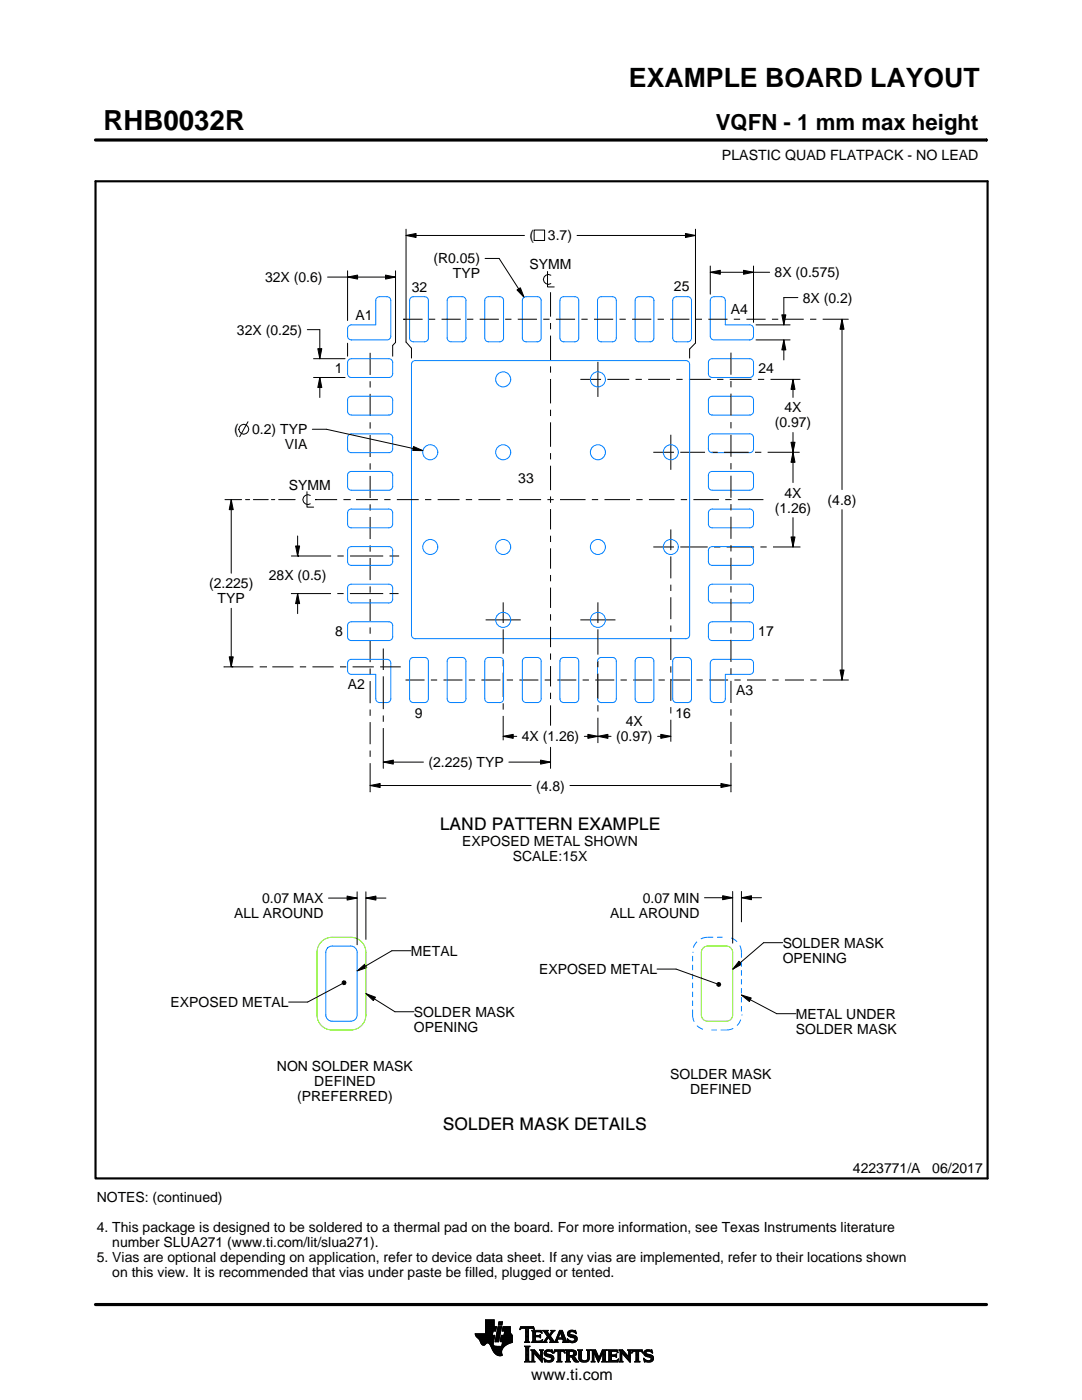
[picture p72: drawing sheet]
<svg xmlns="http://www.w3.org/2000/svg" width="216mm" height="279mm" viewBox="0 0 216 279" stroke-linecap="round" stroke-linejoin="round" font-family="sans-serif">
<defs><g id="words">
<text font-size="5.5" x="20.6" y="26">RHB0032R</text>
<text font-size="5.3" x="125.5" y="17.4">EXAMPLE BOARD LAYOUT</text>
<text font-size="4.4" x="142.8" y="26">VQFN - 1 mm max height</text>
<g font-size="3.5">
<text x="87.7" y="165.7">LAND PATTERN EXAMPLE</text>
<text x="88.4" y="225.6">SOLDER MASK DETAILS</text>
</g>
<text font-size="3.2" x="106" y="275.3">www.ti.com</text>
<g font-size="2.8">
<text x="144.1" y="32">PLASTIC QUAD FLATPACK - NO LEAD</text>
<text x="105.7" y="48">(</text>
<text x="109.3" y="48">3.7)</text>
<text x="86.5" y="52.6">(R0.05)</text>
<text x="105.6" y="53.8">SYMM</text>
<text x="52.9" y="56.3">32X (0.6)</text>
<text x="82.2" y="58.2">32</text>
<text x="90.4" y="55.6">TYP</text>
<text x="134.5" y="58.2">25</text>
<text x="154.6" y="55.3">8X (0.575)</text>
<text x="70.9" y="63.8">A1</text>
<text x="145.8" y="62.7">A4</text>
<text x="160.2" y="60.4">8X (0.2)</text>
<text x="47.3" y="66.8">32X (0.25)</text>
<text x="66.8" y="74.4">1</text>
<text x="151.3" y="74.5">24</text>
<text x="156.5" y="82.3">4X</text>
<text x="46.7" y="86.7">(</text>
<text x="50.3" y="86.7">0.2) TYP</text>
<text x="56.8" y="89.7">VIA</text>
<text x="154.6" y="85.3">(0.97)</text>
<text x="57.7" y="97.7">SYMM</text>
<text x="103.4" y="96.5">33</text>
<text x="156.5" y="99.3">4X</text>
<text x="165.1" y="100.7">(4.8)</text>
<text x="154.6" y="102.3">(1.26)</text>
<text x="41.7" y="117.4">(2.225)</text>
<text x="53.6" y="115.7">28X (0.5)</text>
<text x="43.4" y="120.4">TYP</text>
<text x="66.9" y="126.9">8</text>
<text x="151.3" y="127">17</text>
<text x="69.4" y="137.6">A2</text>
<text x="82.8" y="143.2">9</text>
<text x="134.8" y="143.2">16</text>
<text x="146.9" y="138.7">A3</text>
<text x="104.1" y="148">4X (1.26)</text>
<text x="122.9" y="148">(0.97)</text>
<text x="124.9" y="145">4X</text>
<text x="85.5" y="153.1">(2.225) TYP</text>
<text x="107" y="157.8">(4.8)</text>
<text x="92.2" y="168.9">EXPOSED METAL SHOWN</text>
<text x="102.3" y="171.9">SCALE:15X</text>
<text x="46.7" y="183.2">ALL AROUND</text>
<text x="52.3" y="180.2">0.07 MAX</text>
<text x="121.7" y="183.2">ALL AROUND</text>
<text x="128.3" y="180.2">0.07 MIN</text>
<text x="82" y="190.7">METAL</text>
<text x="156.2" y="189.1">SOLDER MASK</text>
<text x="107.6" y="194.4">EXPOSED METAL</text>
<text x="156.2" y="192.1">OPENING</text>
<text x="34" y="201">EXPOSED METAL</text>
<text x="82.6" y="202.9">SOLDER MASK</text>
<text x="158.8" y="203.3">METAL UNDER</text>
<text x="82.6" y="205.9">OPENING</text>
<text x="158.8" y="206.3">SOLDER MASK</text>
<text x="55.3" y="213.8">NON SOLDER MASK</text>
<text x="133.8" y="215.4">SOLDER MASK</text>
<text x="59.3" y="219.8">(PREFERRED)</text>
<text x="62.7" y="216.8">DEFINED</text>
<text x="137.7" y="218.4">DEFINED</text>
<text x="19.3" y="239.9">NOTES: (continued)</text>
<text x="170.2" y="234.2">4223771/A</text>
<text x="186" y="234.2">06/2017</text>
<text x="19.3" y="245.9">4. This package is designed to be soldered to a thermal pad on the board. For more information, see Texas Instruments literature</text>
<text x="19.3" y="251.9">5. Vias are optional depending on application, refer to device data sheet. If any vias are implemented, refer to their locations shown</text>
<text x="22.4" y="248.9">number SLUA271 (www.ti.com/lit/slua271).</text>
<text x="22.4" y="254.9">on this view. It is recommended that vias under paste be filled, plugged or tented.</text>
</g>
</g></defs>
<g fill="none" stroke="#000" stroke-width=".2">
<path d="M19.1 27.9h177.7M196.8 27.7v.5M65.4 55.3h13.5M69.4 55.3l2-.4v.8zM69.4 54v10M76.9 54.9l2 .4-2 .4zM78.9 54v14.3l-.5 .6v2.2M81 47l2-.4v.8zM81 45.7v22.6l1.1 1.2v2M81 47h23.7M96.8 51.6h2.8l5 7.7M103.2 57.9l.6-.5 .8 1.9z"/>
<path d="M106.6 45.9h2.1v2.1h-2.1zM109.3 54.2v3.1h1.3M109.9 58.3v4.9M109.9 54.9a.98 .98 0 0 0-1.5 .9 .98 .98 0 0 0 1.5 .8M115.1 47h23.7M136.8 46.6l2 .4-2 .4zM138.8 45.7v22.8l-1.2 1.2v1.8M141.7 54.3l2-.4v.8zM141.7 53.1v5.6M141.7 54.3h11.9M148.4 53.9l2 .4-2 .4zM150.4 53.1v11.2"/>
<path d="M159.2 59.4h-2.8v5.4M61.3 65.8h2.5v5.8M62.6 75.3h6.3M62.6 71.6h6.3M63.4 69.6h.8l-.4 2zM63.8 75.3l.4 2h-.8zM63.8 75.3v4M69.4 68.5v2.6M73.9 70.4v4.4M73.9 76.1v1.2M73.9 78.6v4.4M80.5 63.7h.1"/>
<path d="M80.5 63.7h3.8M85.6 63.7h1.2M88.1 63.7h3.8M93.2 63.7h1.3M95.7 63.7h3.8M100.8 63.7h1.3M103.3 63.7h3.8M108.4 63.7h1.3M109.9 64.5v1.2M109.9 67v4.9M109.9 73.1v1.3M109.9 75.6v4.9"/>
<path d="M110.9 63.7h3.8M115.8 75.7h4.1M116 63.7h1.3M118.5 63.7h3.9M119.3 72.2v7M121.2 75.7h4.4M123.6 63.7h1.3M126.1 63.7h3.9M126.8 75.7h1.3M129.3 75.7h4.4M131.2 63.7h1.3M133.7 63.7h3.9"/>
<path d="M135 75.7h1.2M137.5 75.7h4.3M138.8 63.7h1.3M141.3 63.7h3.9M143.1 75.7h1.3M145.6 75.7h4.4M145.9 70.4v4.4M145.9 76v1.3M145.9 78.6v4.4M146.4 63.7h1.3M148.9 63.7h3.9M150.9 67.8h6.8"/>
<path d="M150.9 64.8h6.8M151.2 75.7h1.3M153.7 75.7h6M154 63.7h1.3M156 62.8h.8l-.4 2zM156.4 67.8l.4 2h-.8zM156.4 67.8v4M156.5 63.7h3.9M158.2 75.7l.4 2h-.8zM158.2 75.7v3.6M161.6 63.7h1.3M164.2 63.7h5.1"/>
<path d="M168 63.7l.4 2h-.8zM168 63.7v34M44.9 99.7h3.3M46.1 99.7l.4 2h-.8zM46.1 99.7v14.7M49 99.7h.8M49.5 84.2l-1.7 3M50.6 99.7h2.9M54.2 99.7h.6M55.6 99.7h3.3M61.3 98.1v3.1h1.3M61.9 98.9a.98 .98 0 0 0-1.5 .8 .98 .98 0 0 0 1.5 .8"/>
<path d="M62.3 85.7h2.8l19.3 4.2M62.9 99.7h.1M62.9 99.7h4.4M68.5 99.7h1.3M69.8 99.7h.1M71 99.7h4.4M73.9 84.3v1.2M73.9 86.8v4.4M73.9 92.5v1.2M73.9 95v4.4M76.7 99.7h1.2M79.2 99.7h4.3"/>
<path d="M82.5 89.1l1.9 .8h-2zM84.8 99.7h1.3M87.3 99.7h4.4M92.9 99.7h1.3M95.5 99.7h4.3M101.1 99.7h1.2M103.6 99.7h4.4M109.2 99.7h1.3M109.9 81.8v1.2M109.9 84.3v4.9M109.9 90.4v1.3M109.9 92.9v4.9"/>
<path d="M109.9 99.1v1.2M111.7 99.7h5.1M118.1 99.7h1.3M120.6 99.7h5.1M127 99.7h1.2M129.5 99.7h5.1M130.4 90.3h4.1M133.9 86.8v7M135.7 90.3h5M135.8 99.7h1.3M138.4 99.7h5.1M141.9 90.3h1.3"/>
<path d="M144.5 90.3h4.9M144.7 99.7h1.3M145.9 84.2v1.3M145.9 86.7v4.5M145.9 92.4v1.3M145.9 94.9v4.4M147.2 99.7h5.1M150.7 90.3h1.2M153.2 90.3h6.3M157.8 88.3h.8l-.4 2zM158.2 90.3l.4 2h-.8zM158.2 86.3v10"/>
<path d="M58.1 118.5h7.9M58.1 111h8M59 109h.8l-.4 2zM59.4 118.5l.4 2h-.8zM59.4 107v4M59.4 118.5v4M59.4 118.5h.1M59.4 111h.1M67.3 118.5h1.3M67.3 111h1.3M69.8 118.5h6.7M69.8 111h6.7"/>
<path d="M73.9 100.7v1.2M73.9 103.2v4.4M73.9 108.8v1.3M73.9 111.4v4.4M73.9 117v1.3M73.9 119.5v4.5M77.7 118.5h1.8M77.7 111h1.9M109.9 101.6v4.1M109.9 106.9v1.3M109.9 109.4v4.1M109.9 114.7v1.3"/>
<path d="M109.9 117.3v4M130.4 109.2h4.1M133.9 105.7v4.1M133.9 111v4.4M133.9 116.7v1.2M133.9 119.2v4.4M135.7 109.2h5.5M142.5 109.2h1.2M145 109.2h5.5M145.9 100.6v1.3M145.9 103.1v4.4M145.9 108.8v1.3"/>
<path d="M145.9 111.3v4.4M145.9 117v1.2M145.9 119.5v4.4M151.7 109.2h1.3M154.2 109.2h5.5M157.8 107.2h.8l-.4 2zM158.2 103.3v5.9M168 101.7v34M44.6 133.1h6M45.7 131.1h.8l-.4 2zM46.1 121.4v11.7M46.3 133.1h.1"/>
<path d="M51.8 133.1h1.3M53.1 133.1h.1M54.3 133.1h4.3M59.8 133.1h1.3M62.3 133.1h4.3M67.8 133.1h1.3M70.4 133.1h4.2M73.9 125.2v1.3M73.9 127.7v4.4M73.9 133.4v1.3M73.9 135.9v4.4M75.9 133.1h4.1"/>
<path d="M76.5 129.4v4.3M76.5 135v6.5M80.9 135.7h3.8M86 135.7h1.2M88.5 135.7h3.8M93.5 135.7h1.3M96.1 135.7h3.8M96.9 123.7h7M100.4 120.2v4.1M100.4 125.6v4.9M100.4 131.7v1.3M100.4 134.2v4.9"/>
<path d="M101.1 135.7h1.3M103.6 135.7h3.8M108.7 135.7h1.2M109.9 122.6v1.2M109.9 125.1v4.1M109.9 130.4v1.3M109.9 132.9v4.1M109.9 138.2v1.3M111.2 135.7h3.8M115.8 123.7h7M116.3 135.7h1.2M118.8 135.7h3.8"/>
<path d="M119.3 120.2v4.1M119.3 125.6v5M119.3 131.9v1.3M119.3 134.4v5.1M123.8 135.7h1.3M126.3 135.7h3.8M131.4 135.7h1.3M133.9 124.8v1.3M133.9 127.3v4.4M133.9 133v1.2M133.9 135.5v4.4M133.9 135.7h3.8"/>
<path d="M139 135.7h1.2M141.5 135.7h3.8M145.9 125.2v1.2M145.9 127.7v4.4M145.9 133.4v1.2M145.9 135.9v4.4M146.5 135.7h1.3M149.1 135.7h3.8M154.1 135.7h1.3M156.6 135.7h3.8M161.7 135.7h1.2M164.2 135.7h5.1"/>
<path d="M167.6 133.7h.8l-.4 2zM73.9 156.8l2-.4v.8zM73.9 141.6v1.3M73.9 144.1v4.4M73.9 149.8v1.2M73.9 152.3v5.8M73.9 156.8h32.1M76.5 152.1l2-.4v.8zM76.5 142.8v1.2M76.5 145.3v8M76.5 152.1h8M100.4 147l2-.4v.8z"/>
<path d="M100.4 140.4v1.2M100.4 142.9v4.8M100.4 147h2.7M101.5 152.1h8.4M107.9 151.7l2 .4-2 .4zM109.9 140.8v4M109.9 149.1v4.2M113.7 156.8h32.2M116.6 147h5.3M117.3 146.6l2 .4-2 .4zM119.3 147l2-.4v.8zM119.3 140.7v1.3"/>
<path d="M119.3 143.2v5.1M131.2 147h2.7M131.9 146.6l2 .4-2 .4zM133.9 141.1v1.3M133.9 143.6v4.4M143.9 156.4l2 .4-2 .4zM145.9 141.5v1.3M145.9 144.1v4.4M145.9 149.7v1.3M145.9 152.3v5.8M65.5 179.2h5.8M69.3 178.8l2 .4-2 .4z"/>
<path d="M71.3 178v10.6M73 179.2l2-.4v.8zM73 178v9.5M73 179.2h4M140.6 179.2h5.6M144.2 178.8l2 .4-2 .4zM146.2 177.9v10.3M147.9 179.2l2-.4v.8zM147.9 177.9v6.1M147.9 179.2h4M68.3 196l.3-.3 .3 .1 .1 .3-.1 .3-.3 .1-.3-.2zM68.3 196.3l-6.9 3.7h-3.8"/>
<path d="M71.3 193.8l1.5-1.4 .4 .7zM73 198.3l1.9 .7-.4 .7zM73 198.3l5.8 3.6h3.8M82 189.7h-3.8l-6.9 4.1M131.1 193.4h3.8l8.1 2.9M143.1 196.3l.2-.2 .4 .1 .1 .3-.1 .3-.4 .1-.2-.3zM147.5 191.8l.5 .6-1.8 1zM147.9 198.6l2 .6-.4 .7zM147.9 198.6l7.1 3.7h3.8M156.2 188.1h-3.8l-6.2 5.3M94.8 266.2h3.5M94.8 266.3h3.5"/>
<path d="M94.9 266.4h3.3M94.9 266.5h3.8l-.2 1.2M94.9 266.5h3.8M95 266.6h3.7M95 266.7h3.7M95.1 266.8h3.6M95.2 266.9h3.4M95.3 267h3.3M95.4 267.1h3.2M95.5 267.2h3.1M95.6 267.3h3M95.7 267.4h2.8"/>
<path d="M95.7 267.5h2.8M95.8 267.6h2.7M95.8 267.7h2.7M95.9 267.8h2.6M95.9 267.9h2.5M95.9 268h2.5M96 268h1.1M96 268.1h1M96.1 268.2h.8M96.1 268.3h.7M96.2 268.4h.6M96.3 268.4h.4"/>
<path d="M96.9 266.1h1.4M96.9 266h1.4M96.9 265.9h1.4M96.9 265.8h1.5M96.9 265.7h1.5M96.9 264.7l2.2 .1-.2 .9h-.5l-.2 .8M96.9 265.6h2M96.9 265.5h2M96.9 265.4h2M96.9 265.3h2.1M96.9 265.2h2.1M96.9 265.1h2.1"/>
<path d="M96.9 265h2.1M96.9 264.9h2.1M96.9 264.8h2.2M96.9 264.6h1.7M96.9 264.5h1.7M96.9 264.4h1.7M96.9 264.3h1.7M96.9 264.2h1.7M96.9 264.1h1.7M96.9 264h1.7M96.9 263.9h1.7M96.9 263.8h1.7"/>
<path d="M96.9 263.7h1.7M96.9 263.6h1.7M96.9 263.5h1.7M96.9 263.4h1.7M97.5 268h.9M97.6 268.1h.8M97.7 268.2h.7M97.7 268.3h.7M97.8 268.4h.6M97.9 268.5h.6M97.9 268.6h.7M98 268.7h1.1"/>
<path d="M98 268.8h2.6M98 268.8h2.5M98.1 268.9h2.3M98.1 269h2.3M98.1 269.1h2.2M98.2 269.2h2.1M98.2 269.2h2M98.2 269.3h2M98.3 269.4h1.9M98.3 269.5h1.8M98.4 269.6h1.7M98.4 268v.4l.3 .2 2 .1"/>
<path d="M98.5 269.7h1.6M98.5 267.7l-.1 .3M98.5 269.8h1.6M98.6 269.9h1.5M98.6 264.8v-1.4h-1.7v2.8h-2.1l.1 .3 .8 .9 .6 1h.4l.5-.4 .4 .1 1 1.8 .8 .6h.8l-.1-1.1 .8-.9M98.6 270h1.5M98.7 270h1.4M98.8 270.1h1.3M98.8 267.7h.7M98.8 267.6h.7M98.8 267.5h.7M98.9 270.2h1.2"/>
<path d="M98.9 267.4h.7M98.9 267.3h.7M98.9 267.2h.7M98.9 267.1h.7M98.9 267h.7M98.9 270.3h1.3M99 266.9h.6M99 266.9h.7M99 266.8h.7M99 266.7h.7M99 266.6h.7M99 266.5h.7"/>
<path d="M99.1 270.4h1.1M99.1 266.4h.7M99.1 266.3h.7M99.1 266.2h.7M99.1 266.1h.7M99.1 266h.7M99.2 265.9h.7M99.2 265.8h.7M99.2 270.4h1M99.2 265.7h.7M99.2 265.6h.7M99.2 265.5h.7"/>
<path d="M99.3 265.4h.6M99.3 265.4h.7M99.3 265.3h.7M99.3 265.2h.7M99.3 265.1h.7M99.3 265h.7M99.4 270.5h.8M99.4 264.9h.7M99.4 264.8h.7M99.4 264.8h.7l-.6 3h-.7zM99.4 264.5l.2-.7h.7l-.2 .7h-.7M99.5 264.4h.6"/>
<path d="M99.5 264.3h.7M99.5 264.2h.7M99.5 264.1h.7M99.5 264h.7M99.5 263.9h.7M99.6 263.8h.7M99.8 270.6h.1M99.8 267.7h2.4M99.8 267.6h2.4M99.8 267.5h2.4M99.9 267.4h2.3M99.9 267.3h2.3"/>
<path d="M99.9 267.2h2.3M99.9 267.1h2.3M99.9 267h2.3M99.9 266.9h2.3M100 266.9h2.2M100 266.8h2.2M100 266.7h2.2M100 266.6h2.2M100 266.5h2.2M100.1 268.6h.7M100.2 268.5h.7M100.2 268.4h.8"/>
<path d="M100.2 268.4h.9M100.2 268.3h1M100.2 268.2h1.2M100.2 265.6h1.6M100.2 268.1h1.4M100.2 265.5h1.6M100.2 268h1.6M100.3 265.4h1.5M100.3 268h1.7M100.3 267.9h1.9M100.3 265.3h1.5M100.3 267.8h1.9"/>
<path d="M100.3 265.2h1.5M100.3 265.1h1.5M100.3 265h1.5M100.4 264.9h1.4M100.4 264.8h1.4M100.6 266.5l.1-.8h-.5l.2-.9h1.4l.1 1.1 .3 .6v1.4l-1.3 .6M100.6 266.4h1.5M100.6 266.3h1.4M100.6 266.2h1.4M100.6 266.1h1.3M100.7 266h1.2M100.7 265.9h1.2"/>
<path d="M100.7 265.8h1.1M100.7 265.7h1.1M102.2 266.5h-2.2l-.2 1.1 .1 .2h.4l-.2 .9M103.7 265.3h.1M103.8 265.2h.2M103.8 265h2.8M103.8 264.9h2.7M103.9 264.8h2.6M104.7 267.8h1M104.7 271.8h1.1M104.7 268.7h1M104.8 267.7h.7"/>
<path d="M104.8 271.7h.8M104.9 265.2h.6M104.9 268.9h.6M104.9 267.6h.6M104.9 267.5l-.2 .3M104.9 267.5h.6M104.9 267.4h.6M104.9 267.3h.6M104.9 267.2h.6M104.9 267.1h.6M104.9 267h.6M104.9 266.8h.6"/>
<path d="M104.9 266.7h.6M104.9 266.6h.6M104.9 266.5h.6M104.9 266.4h.6M104.9 266.3h.6M104.9 266.2h.6M104.9 266.1h.6M104.9 265.9h.6M104.9 265.8h.6M104.9 265.7h.6M104.9 265.6h.6M104.9 265.5h.6"/>
<path d="M104.9 265.4h.6M104.9 265.3h.6M104.9 271.5h.6M104.9 269h.6M104.9 271.4h.6M104.9 271.4v-2.4l-.2-.4h1.1l-.3 .4v2.4M104.9 271.4l-.2 .4h1.1l-.3-.4M104.9 271.3h.6M104.9 271.2h.6M104.9 271.1h.6M104.9 271h.6M104.9 270.9h.6"/>
<path d="M104.9 270.8h.6M104.9 270.6h.6M104.9 270.5h.6M104.9 270.4h.6M104.9 270.3h.6M104.9 270.2h.6M104.9 270.1h.6M104.9 270h.6M104.9 269.9h.6M104.9 269.8h.6M104.9 269.6h.6M104.9 269.5h.6"/>
<path d="M104.9 269.4h.6M104.9 269.3h.6M104.9 269.2h.6M104.9 269.1h.6M105.5 267.5l.2 .3M105.5 267.5v-2.3l.7-.1 .4 .3-.1-.6h-2.6l-.1 .6 .4-.3 .7 .1v2.3M105.7 267.8h-1M105.9 271.8h.8M105.9 269.4h.8M106.1 269.5h.7M106.1 267.8h2M106.1 271.7h.5"/>
<path d="M106.2 269.6h.7M106.2 271.5h.3M106.2 265.6h1.8M106.2 269.8h.8M106.2 271.4h.3M106.2 271.4l-.3 .4h.8l-.2-.4M106.2 271.3h.3M106.2 271.2h.3M106.2 271.1h.3M106.2 271h.3M106.2 270.9h.3M106.2 270.8h.3"/>
<path d="M106.2 270.6h.3M106.2 270.5h.3M106.2 270.4h.3M106.2 270.3h.3M106.2 270.2h.3M106.2 270.1h.3M106.2 270h1M106.2 269.9h.9M106.2 269.8v1.6M106.2 269.8l-.3-.4h.8l1.2 1.4M106.3 267.7h1.8M106.3 265.7h1.8"/>
<path d="M106.3 267.6h.6M106.3 265.8h.6M106.3 267.5l-.2 .3M106.3 267.5h.5M106.3 267.4h.5M106.3 267.3h.5M106.3 267.2h.5M106.3 267.1h.5M106.3 267h.5M106.3 266.8h.5M106.3 266.7h1.6M106.3 266.6h1.6"/>
<path d="M106.3 266.5h.5M106.3 266.4h.5M106.3 266.3h.5M106.3 266.2h.5M106.3 266.1h.5M106.3 265.9h.5M106.4 265.2h.2M106.5 270h.1M106.5 270v1.4M106.5 265.3h.1M106.6 270.1h.7M106.7 270.2h.7"/>
<path d="M106.8 270.3h.7M106.8 265.9l.2-.1h.6l.6 .2-.2-.5h-1.9l.2 .3v1.7M106.8 265.9v.6h.8l.3-.2v.7M106.9 270.4h.7M107 270.5h.7M107.1 270.6h.7M107.2 270.8h1M107.3 270.9h.9M107.4 271h.8M107.5 271.1h.7M107.6 271.2h.6M107.6 266.5h.3"/>
<path d="M107.7 271.3h.5M107.7 269.4h.7M107.7 266.8h.2M107.7 267.6h.5M107.8 266.4h.1M107.8 271.4h.4M107.8 267h.1M107.8 265.8h.3M107.8 269.5h.5M107.9 271.5h.3M107.9 269.6h.3M107.9 267l-.3-.2h-.8l.1 .8h.9l.5-.2"/>
<path d="M107.9 269.8h.3M107.9 270.6h.3M107.9 270.5h.3M107.9 270.4h.3M107.9 270.3h.3M107.9 270.2h.3M107.9 270.1h.3M107.9 270h.3M107.9 269.9h.3M107.9 269.8v1M107.9 269.8l-.2-.4h.7l-.2 .4M108 271.7h.2"/>
<path d="M108 265.9h.1M108 267.5h.2M108.1 271.8h.1M108.1 266.1h.1M108.2 267.4h.1M108.2 269.8v2.1l-1.7-1.9M108.2 267.8h.9M108.3 267.4l-.2 .5-2-.1M108.3 265.6h1M108.5 267.7h.5M108.5 271.1l.8 .4h.5l.2-.2-.1-.3-1-.4-.3-.3 .1-.7 .8-.2 .5 .1 .2-.1 .1 .6-.9-.3-.3 .1-.1 .3 1.3 .4 .2 .6M108.5 271.1h.1"/>
<path d="M108.5 265.7h.7M108.5 271.2h.2M108.6 271.3h.2M108.6 270.1h.4M108.6 270h.4M108.6 270.2h.6M108.6 267.6h.4M108.6 271.4h.4M108.6 269.9h.4M108.6 270.3h1M108.6 265.8h.7M108.6 271.5h.8"/>
<path d="M108.6 269.8h.5M108.7 271.7h1.5M108.7 270.4h1.3M108.7 267.5h.3M108.7 271.8h.1M108.7 265.9h.6M108.7 269.6h1.5M108.8 267.4h.3M108.8 270.5h1.5M108.8 266.1h.6M108.8 269.5h1.4M108.8 267.3h.4"/>
<path d="M108.9 266.2h.6M108.9 267.2h.4M108.9 266.3h.6M108.9 270.6h1.5M109 267.1h.3M109 266.4h1M109.1 271.8h.9M109.1 269.4h.7M109.1 267h.9M109.1 266.5h.8M109.1 267.8h-.9M109.2 266.8h.8"/>
<path d="M109.2 266.6h.6M109.2 266.7h.7M109.2 266.7l-.6 .9-.4 .2M109.3 270.8h1.1M109.5 267.1h.6M109.6 267.2h.6M109.7 271.5h.7M109.7 267.3h.6M109.7 267.8l.2-.1-.5-.8-.4 .8 .1 .1M109.7 267.8h1.6M109.7 266.3h.4M109.7 267.4h.6"/>
<path d="M109.8 270.9h.7M109.8 266.2h.3M109.8 266.6l.9 1.2 1-2.3h.5l.8 2.1 .3 .2M109.8 267.5h.6M109.9 266.1h.3M109.9 269.8h.4M109.9 267.6h.6M109.9 267.7h.7M109.9 271.4h.5M109.9 265.9h.4M110 271h.5M110 265.6h.7"/>
<path d="M110 265.9l-.4 .5-.4-.6 .2-.3h-1.1l.9 1.2M110 265.9l.1-.2-.2-.2h.8l-.9 1.1M110 271.3h.5M110 265.8h.4M110 271.1h.5M110 271.2h.5M110.1 269.4h.1M110.1 265.7h.4M110.1 269.9h.2M110.2 270h.1M110.5 270h.1M110.5 269.9h.2"/>
<path d="M110.5 271.1l-.3 .6-.7 .2-.6-.2-.2 .1-.2-.7M110.5 269.8h.3M110.6 269.6h2.1M110.6 269.5h2M110.6 269.4h2M110.7 267.7h.5M110.8 267.6h.4M110.9 267.5h.3M110.9 267.4h.3M111 267.3h.3M111 267.2h1.8M111 267.1h1.8"/>
<path d="M111.1 267h.3M111.1 271.8h1M111.1 266.8h.4M111.2 266.7h.3M111.2 267.5l.1-.2h1l.1 .2M111.2 267.5v.3h.1M111.2 266.6h.3M111.3 266.5h.3M111.3 271.7h.6M111.3 266.4h.3M111.3 271.5h.6M111.3 267.8h-1.6"/>
<path d="M111.3 269.8h.6M111.4 266.3h.3M111.4 271.4h.5M111.4 271.4l-.1-1.7h-.4l-.4 .4 .2-.7h1.9l.1 .7-.4-.4h-.4v1.7M111.4 270.5h.5M111.4 270.4h.5M111.4 270.3h.5M111.4 270.2h.5M111.4 270.1h.5M111.4 270h.5M111.4 269.9h.5M111.4 271.4l-.3 .4h1l-.2-.4"/>
<path d="M111.4 271.3h.5M111.4 271.2h.5M111.4 271.1h.5M111.4 271h.5M111.4 270.9h.5M111.4 270.8h.5M111.4 270.6h.5M111.4 266.2h.3M111.4 266.1h.4M111.5 265.9h.9M111.5 265.8h.8M111.6 265.7h.7"/>
<path d="M111.6 265.6h.6M111.8 265.9l.4 1.1h-.8zM111.9 266.1h.5M111.9 266.2h.5M111.9 266.3h.6M112 266.4h.5M112 266.5h.6M112.1 266.6h.5M112.1 266.7h.6M112.1 266.8h.6M112.2 267h.5M112.2 267.8h1.1"/>
<path d="M112.3 267.3h.6M112.3 267.4h.6M112.4 267.5h.6M112.4 267.5v.3h-.2M112.4 269.8h.3M112.4 267.6h.6M112.4 267.7h.7M112.6 269.9h.1M112.6 270h.2M112.8 271.8h1M112.8 269.4h1.6M113 269.5h1.7"/>
<path d="M113 271.7h.7M113 269.6h1.9M113 271.5h.6M113 269.8h.6M113 271.4h.6M113 271.4l-.2 .4h1l-.2-.4M113 271.3h.6M113 271.2h.6M113 271.1h.6M113 271h.6M113 270.9h.6M113 270.8h1.5"/>
<path d="M113 270.6h1.6M113 270.5h1.8M113 270.4h.6M113 270.3h.6M113 270.2h.6M113 270.1h.6M113 270h.6M113 269.9h.6M113 269.8v1.6M113 269.8l-.2-.4h1.5l.5 .2 .2 .3v.4l-.2 .3-.4 .1M113.2 267.3h.2M113.2 267.4h.3"/>
<path d="M113.2 266.2h.5M113.2 266.3h.6M113.2 266.1h.5M113.3 267.5h.3M113.3 267.8h-1.1M113.3 266.4h.9M113.3 265.9h.4M113.3 267.6h.6M113.3 266.5h1.3M113.3 267.7h1.6M113.3 265.8h.5M113.3 267.8h.2"/>
<path d="M113.4 266.6h1.5M113.4 265.7h1.5M113.4 265.7l.5-.2 .7 .1 .2-.1 .1 .7-.7-.4h-.4l-.1 .3 .1 .2 .9 .2 .4 .3 .1 .5-.3 .5-.6 .2-.7-.2-.2 .1-.2-.7 .9 .5 .4-.1 .2-.3-.1-.3-1.2-.4-.2-.5zM113.5 266.7h1.5M113.5 265.6h1.4M113.6 271.4v-.6h.4l.7 .9 .8 .1M113.6 269.9l.1-.2 .7 .2v.4l-.4 .2M113.6 269.9v.6M113.7 267.8h1.1M113.8 266.8h1.3M113.8 265.5h.6M114 268h.4"/>
<path d="M114.1 270.9h.6M114.2 271h.6M114.2 271.1h.7M114.3 271.2h.6M114.3 267h.8M114.3 269.8h.7M114.3 270.4h.6M114.4 271.3h.6M114.4 270.7l1.1 1.1M114.4 270.7h.1M114.4 271.4h.7M114.4 269.9h.6"/>
<path d="M114.4 270.3h.6M114.5 267.6h.5M114.5 270.2h.5M114.5 270h.5M114.5 265.8h.4M114.5 270.1h.5M114.5 271.5h.7M114.6 271.7h.7M114.6 267.1h.6M114.6 267.5h.5M114.7 267.2h.5M114.7 267.4h.5"/>
<path d="M114.7 265.9h.3M114.7 267.3h.5M114.7 271.8h.8M114.8 266.1h.2M114.9 266.2h.1M115.3 269.4h.9M115.4 269.5h.7M115.5 269.6h.5M115.5 269.8h.5M115.5 269.8v1.4l.4 .5 .6 .2 .6-.1 .4-.3 .1-.5M115.5 271h.5M115.5 270.9h.5"/>
<path d="M115.5 270.8h.5M115.5 270.6h.5M115.5 270.5h.5M115.5 270.4h.5M115.5 270.3h.5M115.5 270.2h.5M115.5 270.1h.5M115.5 270h.5M115.5 269.9h.5M115.5 269.8l-.2-.4h.9l-.2 .4M115.5 271.1h.5M115.5 271.2h.5"/>
<path d="M115.5 271.3h.6M115.6 271.4h.6M115.7 271.5h.8M115.8 271.7h1.5M116 271l.2 .4 .4 .2 .5-.2 .2-.4M116 269.8v1.2M116 271.8h1.1M116.8 271.5h.6M117 269.4h.8M117.1 271.4h.4M117.2 269.5h.5M117.2 271.3h.4"/>
<path d="M117.2 269.6h.4M117.2 271.2h.4M117.2 271.1h.4M117.3 269.8h.3M117.3 271h.3M117.3 270.9h.3M117.3 270.8h.3M117.3 270.6h.3M117.3 270.5h.3M117.3 270.4h.3M117.3 270.3h.3M117.3 270.2h.3"/>
<path d="M117.3 270.1h.3M117.3 270h.3M117.3 269.9h.3M117.6 269.8l.2-.4h-.8l.2 .3 .1 1.3M117.6 269.8v1.2M118 271.8h.7M118 269.4h.8M118.1 269.5h.8M118.1 271.7h.5M118.2 269.6h.7M118.2 271.5h.3M118.2 269.8h.8"/>
<path d="M118.2 271.4h.3M118.2 269.8l-.2-.4h.8l.7 1.6 .7-1.6h.9l-.3 .4M118.2 271.4l-.2 .4h.7l-.2-.4M118.2 271.3h.3M118.2 271.2h.3M118.2 271.1h.3M118.2 271h.3M118.2 270.9h.3M118.2 270.8h.3M118.2 270.6h.3M118.2 270.5h.3M118.2 270.4h.3"/>
<path d="M118.2 270.3h.3M118.2 270.2h.3M118.2 270.1h.3M118.2 270h.9M118.2 269.9h.8M118.2 269.8v1.6M118.6 270.1h.5M118.6 270.2h.6M118.7 270.3h.5M118.7 270.4h.6M118.8 270.5h.5M118.8 270.6h.6"/>
<path d="M118.9 270.8h.5M118.9 270.9h.6M119 271h.8M119 271.1h.8M119.1 271.2h.6M119.1 271.3h.6M119.2 271.4h.4M119.2 271.5h.4M119.3 271.7h.2M119.3 271.8h.2M119.6 270.9h.3M119.6 270.8h.3"/>
<path d="M119.7 270.6h.3M119.7 270.5h.3M119.8 270.4h.3M119.8 270.3h.3M119.9 270.2h.3M119.9 270.1h.3M120 270h.8M120 269.9h.8M120 269.8h.8M120.1 271.8h1M120.1 269.6h.7M120.1 269.5h.8"/>
<path d="M120.2 269.4h.9M120.2 271.7h.7M120.3 271.5h.5M120.3 271.4h.5M120.3 271.4l-.2 .4h1l-.3-.4M120.3 271.4v-1.5l-.9 2-.9-2v1.5M120.3 271.3h.5M120.3 271.2h.5M120.3 271.1h.5M120.3 271h.5M120.3 270.9h.5M120.3 270.8h.5"/>
<path d="M120.3 270.6h.5M120.3 270.5h.5M120.3 270.4h.5M120.3 270.3h.5M120.3 270.2h.5M120.3 270.1h.5M120.8 269.8v1.6M121.2 271.8h2M121.2 269.4h1.9M121.4 269.5h1.8M121.4 271.7h1.9M121.5 269.6h1.7"/>
<path d="M121.5 271.5h1.8M121.5 269.8h.5M121.5 271.4h.5M121.5 269.8l-.3-.4h1.9l.2 .6M121.5 269.9h.5M121.5 269.8v1.6M121.5 271.3h.5M121.5 271.2h.5M121.5 271.1h.5M121.5 271h.5M121.5 270.9h.5M121.5 270.8h.5"/>
<path d="M121.5 270.6h1.5M121.5 270.5h1.5M121.5 270.4h1.5M121.5 270.3h.5M121.5 270.2h.5M121.5 270.1h.5M121.5 270h.5M122.6 270.4l.4-.2v.7l-.2-.2h-.8v.8h.2M122.9 270.8h.1M122.9 270.3h.1M123 269.8h.3M123.1 271.4h.3"/>
<path d="M123.2 269.9h.1M123.3 270h.1M123.3 270l-.4-.3h-.8l-.1 .7M123.3 271.3h.1M123.4 271.2h.1M123.4 271.2l-.2 .6h-2l.3-.4M123.4 271.2l-.3 .3h-.4M123.5 271.8h.8M123.5 269.4h.7M123.6 269.5h.7M123.7 271.7h.5M123.7 269.6h.7"/>
<path d="M123.7 271.5h.4M123.7 269.8h.8M123.7 271.4h.4M123.7 271.4l-.2 .4h.8l-.2-.4M123.7 271.3h.4M123.7 271.2h.4M123.7 271.1h.4M123.7 271h.4M123.7 270.9h.4M123.7 270.8h.4M123.7 270.6h.4M123.7 270.5h.4"/>
<path d="M123.7 270.4h.4M123.7 270.3h.4M123.7 270.2h.4M123.7 270.1h.4M123.7 270h1M123.7 269.9h.9M123.7 269.8v1.6M123.7 269.8l-.2-.4h.7l1.2 1.4 .1-1M124.1 270v1.4M124.1 270h.1M124.2 270.1h.6M124.2 270.2h.7"/>
<path d="M124.3 270.3h.7M124.4 270.4h.7M124.5 270.5h.7M124.6 270.6h.7M124.7 270.8h1.1M124.8 270.9h1M124.9 271h.9M125 271.1h.8M125.1 271.2h.7M125.2 271.3h.6M125.2 269.4h.8M125.3 271.4h.5"/>
<path d="M125.4 269.5h.5M125.4 271.5h.4M125.4 269.6h.4M125.5 269.8h.3M125.5 269.8l-.3-.4h.8l-.2 .4M125.5 270.4h.3M125.5 270.3h.3M125.5 270.2h.3M125.5 270.1h.3M125.5 270h.3M125.5 269.9h.3M125.5 270.6h.3"/>
<path d="M125.5 270.5h.3M125.5 271.7h.3M125.6 271.8h.2M125.8 269.8v2.1l-1.7-1.9M126 270h.1M126.1 269.9h.1M126.1 269.8h.3M126.1 269.6h2.1M126.2 269.5h2M126.2 269.4h2M126.6 271.8h1.1M126.9 271.7h.6"/>
<path d="M126.9 271.5h.5M126.9 269.8h.5M126.9 271.4h.5M126.9 271.4v-1.7h-.5l-.3 .4 .1-.7h1.9l.2 .7-.4-.4h-.5v1.7M126.9 270.5h.5M126.9 270.4h.5M126.9 270.3h.5M126.9 270.2h.5M126.9 270.1h.5M126.9 270h.5M126.9 269.9h.5M126.9 271.4l-.3 .4h1.1l-.3-.4"/>
<path d="M126.9 271.3h.5M126.9 271.2h.5M126.9 271.1h.5M126.9 271h.5M126.9 270.9h.5M126.9 270.8h.5M126.9 270.6h.5M128 269.8h.3M128.1 269.9h.2M128.2 270h.1M128.4 271.1h.1M128.4 271.2h.2"/>
<path d="M128.5 271.3h.2M128.5 270.1h.4M128.5 270h.4M128.5 270.2h.6M128.5 271.4h.4M128.5 269.9h.4M128.5 270.3h1M128.5 271.5h.8M128.5 269.8h.5M128.6 271.7h1.5M128.6 270.4h1.3M128.6 271.8h.1"/>
<path d="M128.6 269.6h1.5M128.7 270.5h1.5M128.7 269.5h1.4M128.8 270.6h1.5M128.9 271.8h1M129 269.4h.7M129.1 270.8l-.6-.4 .1-.7 .5-.3 .8 .1 .2-.1 .1 .7-.8-.4-.4 .1-.1 .2 1.3 .5 .2 .6M129.1 270.8l.8 .2v.4l-.7 .1-.8-.4M129.2 270.8h1.1M129.6 271.5h.7M129.6 270.9h.8M129.8 269.8h.4"/>
<path d="M129.8 271.4h.5M129.9 271h.5M129.9 271.3h.5M129.9 271.1h.5M129.9 271.2h.5M129.9 269.4h.2M130 269.9h.2M130.1 270h.1M130.4 271.1l-.3 .6-.7 .2-.6-.2-.2 .1-.2-.7"/>
<circle cx="48.6" cy="85.7" r=".98"/>
</g>
<g fill="#000">
<path d="M69.4 55.3l2-.4v.8zM76.9 54.9l2 .4-2 .4zM81 47l2-.4v.8zM103.2 57.9l.6-.5 .8 1.9zM136.8 46.6l2 .4-2 .4zM141.7 54.3l2-.4v.8zM148.4 53.9l2 .4-2 .4zM63.4 69.6h.8l-.4 2zM63.8 75.3l.4 2h-.8zM156 62.8h.8l-.4 2zM156.4 67.8l.4 2h-.8zM158.2 75.7l.4 2h-.8z"/>
<path d="M168 63.7l.4 2h-.8zM46.1 99.7l.4 2h-.8zM82.5 89.1l1.9 .8h-2zM158.2 90.3l.4 2h-.8zM157.8 88.3h.8l-.4 2zM59 109h.8l-.4 2zM59.4 118.5l.4 2h-.8zM157.8 107.2h.8l-.4 2zM45.7 131.1h.8l-.4 2zM167.6 133.7h.8l-.4 2zM73.9 156.8l2-.4v.8zM76.5 152.1l2-.4v.8z"/>
<path d="M100.4 147l2-.4v.8zM107.9 151.7l2 .4-2 .4zM117.3 146.6l2 .4-2 .4zM119.3 147l2-.4v.8zM131.9 146.6l2 .4-2 .4zM143.9 156.4l2 .4-2 .4zM69.3 178.8l2 .4-2 .4zM73 179.2l2-.4v.8zM144.2 178.8l2 .4-2 .4zM147.9 179.2l2-.4v.8zM68.3 196l.3-.3 .3 .1 .1 .3-.1 .3-.3 .1-.3-.2zM71.3 193.8l1.5-1.4 .4 .7z"/>
<path d="M73 198.3l1.9 .7-.4 .7zM143.1 196.3l.2-.2 .4 .1 .1 .3-.1 .3-.4 .1-.2-.3zM147.5 191.8l.5 .6-1.8 1zM147.9 198.6l2 .6-.4 .7z"/>
</g>
<path d="M19.1 36.2h178v199h-178z" fill="none" stroke="#000" stroke-width=".43"/>
<path d="M19 27.9h177.8M19 260.3h177.8" fill="none" stroke="#000" stroke-width=".63"/>
<g fill="none" stroke="#0080ff" stroke-width=".2">
<path d="M81.9 59.4l.6-.2h2.2a.75 .75 0 0 1 .8 .8v7.5a.75 .75 0 0 1-.8 .7h-2.2a.75 .75 0 0 1-.8-.7v-7.5zM89.4 59.4l.6-.2h2.2a.75 .75 0 0 1 .8 .8v7.5a.75 .75 0 0 1-.8 .7h-2.2a.75 .75 0 0 1-.8-.7v-7.5zM96.9 59.4l.6-.2h2.2a.75 .75 0 0 1 .8 .8v7.5a.75 .75 0 0 1-.8 .7h-2.2a.75 .75 0 0 1-.8-.7v-7.5zM104.4 59.4l.6-.2h2.2a.75 .75 0 0 1 .8 .8v7.5a.75 .75 0 0 1-.8 .7h-2.2a.75 .75 0 0 1-.8-.7v-7.5zM111.9 59.4l.6-.2h2.2a.75 .75 0 0 1 .8 .8v7.5a.75 .75 0 0 1-.8 .7h-2.2a.75 .75 0 0 1-.8-.7v-7.5zM119.4 59.4l.6-.2h2.2a.75 .75 0 0 1 .8 .8v7.5a.75 .75 0 0 1-.8 .7h-2.2a.75 .75 0 0 1-.8-.7v-7.5zM126.9 59.4l.6-.2h2.2a.75 .75 0 0 1 .8 .8v7.5a.75 .75 0 0 1-.8 .7h-2.2a.75 .75 0 0 1-.8-.7v-7.5zM134.4 59.4l.6-.2h2.2a.75 .75 0 0 1 .8 .8v7.5a.75 .75 0 0 1-.8 .7h-2.2a.75 .75 0 0 1-.8-.7v-7.5zM141.9 59.4l.6-.2h1.5a.75 .75 0 0 1 .7 .8v4.8h4.9a.75 .75 0 0 1 .8 .8v1.5a.75 .75 0 0 1-.8 .7h-7.1a.75 .75 0 0 1-.8-.7v-7.1zM69.6 79.3l.5-.2h7.5a.75 .75 0 0 1 .8 .7v2.3a.75 .75 0 0 1-.8 .7h-7.5a.75 .75 0 0 1-.7-.7v-2.3zM69.6 71.8l.5-.2h7.5a.75 .75 0 0 1 .8 .7v2.3a.75 .75 0 0 1-.8 .7h-7.5a.75 .75 0 0 1-.7-.7v-2.3zM69.6 65.1l.5-.3h4.9v-4.8a.75 .75 0 0 1 .7-.8h1.5a.75 .75 0 0 1 .8 .8v7.1a.75 .75 0 0 1-.8 .7h-7.1a.75 .75 0 0 1-.7-.7v-1.5z"/>
<path d="M82.3 72.2l.6-.2h54a.75 .75 0 0 1 .7 .7v54a.75 .75 0 0 1-.7 .8h-54a.75 .75 0 0 1-.8-.8v-54zM141.6 79.3l.5-.2h7.5a.75 .75 0 0 1 .8 .7v2.3a.75 .75 0 0 1-.8 .7h-7.5a.75 .75 0 0 1-.7-.7v-2.3zM141.6 71.8l.5-.2h7.5a.75 .75 0 0 1 .8 .7v2.3a.75 .75 0 0 1-.8 .7h-7.5a.75 .75 0 0 1-.7-.7v-2.3zM69.6 86.8l.5-.2h7.5a.75 .75 0 0 1 .8 .7v2.3a.75 .75 0 0 1-.8 .7h-7.5a.75 .75 0 0 1-.7-.7v-2.3zM69.6 94.3l.5-.2h7.5a.75 .75 0 0 1 .8 .7v2.3a.75 .75 0 0 1-.8 .7h-7.5a.75 .75 0 0 1-.7-.7v-2.3zM141.6 86.8l.5-.2h7.5a.75 .75 0 0 1 .8 .7v2.3a.75 .75 0 0 1-.8 .7h-7.5a.75 .75 0 0 1-.7-.7v-2.3zM141.6 94.3l.5-.2h7.5a.75 .75 0 0 1 .8 .7v2.3a.75 .75 0 0 1-.8 .7h-7.5a.75 .75 0 0 1-.7-.7v-2.3zM69.6 101.8l.5-.2h7.5a.75 .75 0 0 1 .8 .7v2.3a.75 .75 0 0 1-.8 .7h-7.5a.75 .75 0 0 1-.7-.7v-2.3zM69.6 109.3l.5-.2h7.5a.75 .75 0 0 1 .8 .7v2.3a.75 .75 0 0 1-.8 .7h-7.5a.75 .75 0 0 1-.7-.7v-2.3zM69.6 116.8l.5-.2h7.5a.75 .75 0 0 1 .8 .7v2.3a.75 .75 0 0 1-.8 .7h-7.5a.75 .75 0 0 1-.7-.7v-2.3zM141.6 101.8l.5-.2h7.5a.75 .75 0 0 1 .8 .7v2.3a.75 .75 0 0 1-.8 .7h-7.5a.75 .75 0 0 1-.7-.7v-2.3zM141.6 109.3l.5-.2h7.5a.75 .75 0 0 1 .8 .7v2.3a.75 .75 0 0 1-.8 .7h-7.5a.75 .75 0 0 1-.7-.7v-2.3z"/>
<path d="M141.6 116.8l.5-.2h7.5a.75 .75 0 0 1 .8 .7v2.3a.75 .75 0 0 1-.8 .7h-7.5a.75 .75 0 0 1-.7-.7v-2.3zM69.6 124.3l.5-.2h7.5a.75 .75 0 0 1 .8 .7v2.3a.75 .75 0 0 1-.8 .7h-7.5a.75 .75 0 0 1-.7-.7v-2.3zM69.6 131.8l.5-.2h7.1a.75 .75 0 0 1 .8 .7v7.2a.75 .75 0 0 1-.8 .7h-1.5a.75 .75 0 0 1-.7-.7v-4.9h-4.9a.75 .75 0 0 1-.7-.8v-1.5zM81.9 131.4l.6-.2h2.2a.75 .75 0 0 1 .8 .8v7.5a.75 .75 0 0 1-.8 .7h-2.2a.75 .75 0 0 1-.8-.7v-7.5zM89.4 131.4l.6-.2h2.2a.75 .75 0 0 1 .8 .8v7.5a.75 .75 0 0 1-.8 .7h-2.2a.75 .75 0 0 1-.8-.7v-7.5zM96.9 131.4l.6-.2h2.2a.75 .75 0 0 1 .8 .8v7.5a.75 .75 0 0 1-.8 .7h-2.2a.75 .75 0 0 1-.8-.7v-7.5zM104.4 131.4l.6-.2h2.2a.75 .75 0 0 1 .8 .8v7.5a.75 .75 0 0 1-.8 .7h-2.2a.75 .75 0 0 1-.8-.7v-7.5zM111.9 131.4l.6-.2h2.2a.75 .75 0 0 1 .8 .8v7.5a.75 .75 0 0 1-.8 .7h-2.2a.75 .75 0 0 1-.8-.7v-7.5zM119.4 131.4l.6-.2h2.2a.75 .75 0 0 1 .8 .8v7.5a.75 .75 0 0 1-.8 .7h-2.2a.75 .75 0 0 1-.8-.7v-7.5zM126.9 131.4l.6-.2h2.2a.75 .75 0 0 1 .8 .8v7.5a.75 .75 0 0 1-.8 .7h-2.2a.75 .75 0 0 1-.8-.7v-7.5zM134.4 131.4l.6-.2h2.2a.75 .75 0 0 1 .8 .8v7.5a.75 .75 0 0 1-.8 .7h-2.2a.75 .75 0 0 1-.8-.7v-7.5zM141.6 124.3l.5-.2h7.5a.75 .75 0 0 1 .8 .7v2.3a.75 .75 0 0 1-.8 .7h-7.5a.75 .75 0 0 1-.7-.7v-2.3z"/>
<path d="M141.9 131.8l.6-.2h7.1a.75 .75 0 0 1 .8 .7v1.5a.75 .75 0 0 1-.8 .8h-4.9v4.9a.75 .75 0 0 1-.7 .7h-1.5a.75 .75 0 0 1-.8-.7v-7.2zM65.4 189.2l.9-.4h3.7a1.25 1.25 0 0 1 1.3 1.3v12.5a1.25 1.25 0 0 1-1.3 1.2h-3.7a1.25 1.25 0 0 1-1.3-1.2v-12.5zM138.2 190.1h.1M138.2 190.8v1M138.2 192.6v1M138.2 194.3v1.1M138.2 196.1v1.1M138.2 197.9v1.1M138.2 199.7v1.1M139.1 187.9l-.8 1.2M142.3 187.1h-1.5l-1 .3M143.1 187.1h1.1"/>
<path d="M145.9 187.2l1.2 .7M147.6 188.7l.3 1v1.4M147.9 191.8v1.1M147.9 193.6v1.1M147.9 195.4v1.1M147.9 197.2v1.1M147.9 199v1.1M138.2 201.5v1.5l.3 .9M139.1 204.7l1.2 .7M141.9 205.6h1.2M146.3 205.2l-1 .3-1.5 .1M147.8 203.5l-.7 1.2"/>
<path d="M147.9 202.6h.1M147.9 200.8v1"/>
<circle cx="100.4" cy="75.7" r="1.5"/>
<circle cx="119.3" cy="75.7" r="1.5"/>
<circle cx="85.9" cy="90.3" r="1.5"/>
<circle cx="100.4" cy="90.3" r="1.5"/>
<circle cx="119.3" cy="90.3" r="1.5"/>
<circle cx="133.9" cy="90.3" r="1.5"/>
<circle cx="85.9" cy="109.2" r="1.5"/>
<circle cx="100.4" cy="109.2" r="1.5"/>
<circle cx="119.3" cy="109.2" r="1.5"/>
<circle cx="133.9" cy="109.2" r="1.5"/>
<circle cx="100.4" cy="123.7" r="1.5"/>
<circle cx="119.3" cy="123.7" r="1.5"/>
</g>
<path d="M64.1 187.9l.8-.5 .9-.3h4.2a3 3 0 0 1 3 3v12.5a3 3 0 0 1-3 3h-3.7a3 3 0 0 1-3-3v-12.5l.3-1.4zM140.5 189l.7-.2h3.7a1.25 1.25 0 0 1 1.3 1.3v12.5a1.25 1.25 0 0 1-1.3 1.2h-3.7a1.25 1.25 0 0 1-1.3-1.2v-12.5l.1-.4z" fill="none" stroke="#6ef200" stroke-width=".2"/>
<use href="#words"/>
</svg>
